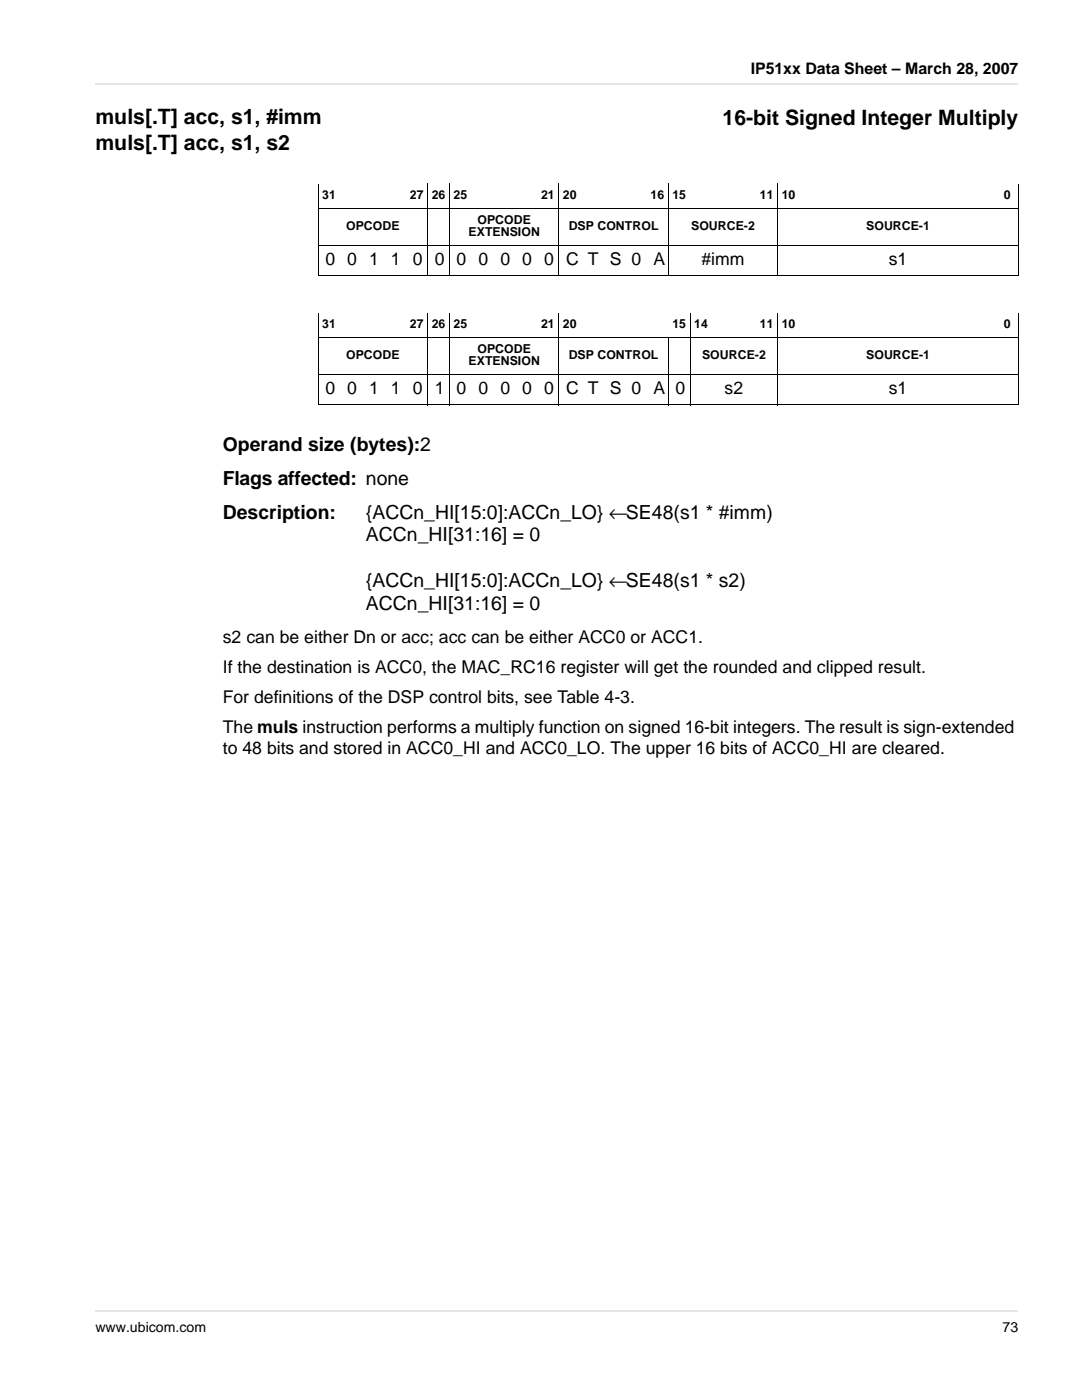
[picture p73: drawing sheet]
<svg xmlns="http://www.w3.org/2000/svg" width="216mm" height="279mm" viewBox="0 0 216 279" stroke-linecap="round" stroke-linejoin="round" font-family="sans-serif">
<defs><g id="words">
<g font-size="4.2">
<text x="19" y="24.7">muls[.T] acc, s1, #imm</text>
<text x="19" y="30">muls[.T] acc, s1, s2</text>
<text x="144.2" y="25">16-bit Signed Integer Multiply</text>
</g>
<g font-size="3.9">
<text x="44.4" y="90.1">Operand size (bytes):2</text>
<text x="44.4" y="96.8">Flags affected: none</text>
<text x="44.4" y="103.5">Description:</text>
<text x="73" y="103.5">{ACCn_HI[15:0]:ACCn_LO} ←SE48(s1 * #imm)</text>
<text x="73" y="108.1">ACCn_HI[31:16] = 0</text>
<text x="73" y="117.2">{ACCn_HI[15:0]:ACCn_LO} ←SE48(s1 * s2)</text>
<text x="73" y="121.8">ACCn_HI[31:16] = 0</text>
</g>
<g font-size="3.5">
<text x="64.9" y="52.8">0 0 1 1 0 0 0 0 0 0 0 C T S 0 A</text>
<text x="139.9" y="52.8">#imm</text>
<text x="177.3" y="52.8">s1</text>
<text x="64.9" y="78.5">0 0 1 1 0 1 0 0 0 0 0 C T S 0 A 0</text>
<text x="144.6" y="78.5">s2</text>
<text x="177.3" y="78.5">s1</text>
<text x="44.4" y="128.3">s2 can be either Dn or acc; acc can be either ACC0 or ACC1.</text>
<text x="44.4" y="134.3">If the destination is ACC0, the MAC_RC16 register will get the rounded and clipped result.</text>
<text x="44.5" y="140.3">For definitions of the DSP control bits, see Table 4-3.</text>
<text x="44.5" y="146.3">The muls instruction performs a multiply function on signed 16-bit integers. The result is sign-extended</text>
<text x="44.5" y="150.5">to 48 bits and stored in ACC0_HI and ACC0_LO. The upper 16 bits of ACC0_HI are cleared.</text>
</g>
<text font-size="3.2" x="149.8" y="14.8">IP51xx Data Sheet – March 28, 2007</text>
<g font-size="2.8">
<text x="19" y="265.8">www.ubicom.com</text>
<text x="200.1" y="265.8">73</text>
</g>
<g font-size="2.5">
<text x="64.3" y="39.8">31</text>
<text x="81.8" y="39.8">27 26 25</text>
<text x="108" y="39.8">21 20</text>
<text x="129.8" y="39.8">16 15</text>
<text x="151.6" y="39.8">11 10</text>
<text x="200.3" y="39.8">0</text>
<text x="69.1" y="45.9">OPCODE</text>
<text x="93.5" y="47.2">EXTENSION</text>
<text x="95.3" y="44.7">OPCODE</text>
<text x="113.5" y="45.9">DSP CONTROL</text>
<text x="137.9" y="45.9">SOURCE-2</text>
<text x="172.8" y="45.9">SOURCE-1</text>
<text x="64.3" y="65.5">31</text>
<text x="81.8" y="65.5">27 26 25</text>
<text x="108" y="65.5">21 20</text>
<text x="134.2" y="65.5">15 14</text>
<text x="151.6" y="65.5">11 10</text>
<text x="200.3" y="65.5">0</text>
<text x="69.1" y="71.7">OPCODE</text>
<text x="95.3" y="70.4">OPCODE</text>
<text x="113.5" y="71.7">DSP CONTROL</text>
<text x="140.1" y="71.7">SOURCE-2</text>
<text x="172.8" y="71.7">SOURCE-1</text>
<text x="93.5" y="72.9">EXTENSION</text>
</g>
</g></defs>
<path d="M19 16.8h184.2" fill="none" stroke="#e6e6e6" stroke-width=".36"/>
<path d="M19 260.8h184.2v3.1h-184.2z" fill="#fff"/>
<path d="M19 261.7h184.2" fill="none" stroke="#e6e6e6" stroke-width=".36"/>
<g fill="none" stroke="#000" stroke-width=".2">
<path d="M63.5 36.7v18.2M85.3 36.7v18.4M89.7 36.7v18.4M111.5 36.7v18.4M133.4 36.7v18.4M155.2 36.7v18.4M203.2 36.7v18.2M63.4 41.6h139.9M63.4 49h139.9M63.4 55h139.9M63.4 67.4h139.9M63.4 74.8h139.9"/>
<path d="M63.5 62.4v18.3M85.3 62.4v18.5M89.7 62.4v18.5M111.5 62.4v18.5M133.4 67.3v13.6M137.7 62.4v18.5M155.2 62.4v18.5M203.2 62.4v18.3M63.4 80.8h139.9"/>
</g>
<use href="#words"/>
</svg>
